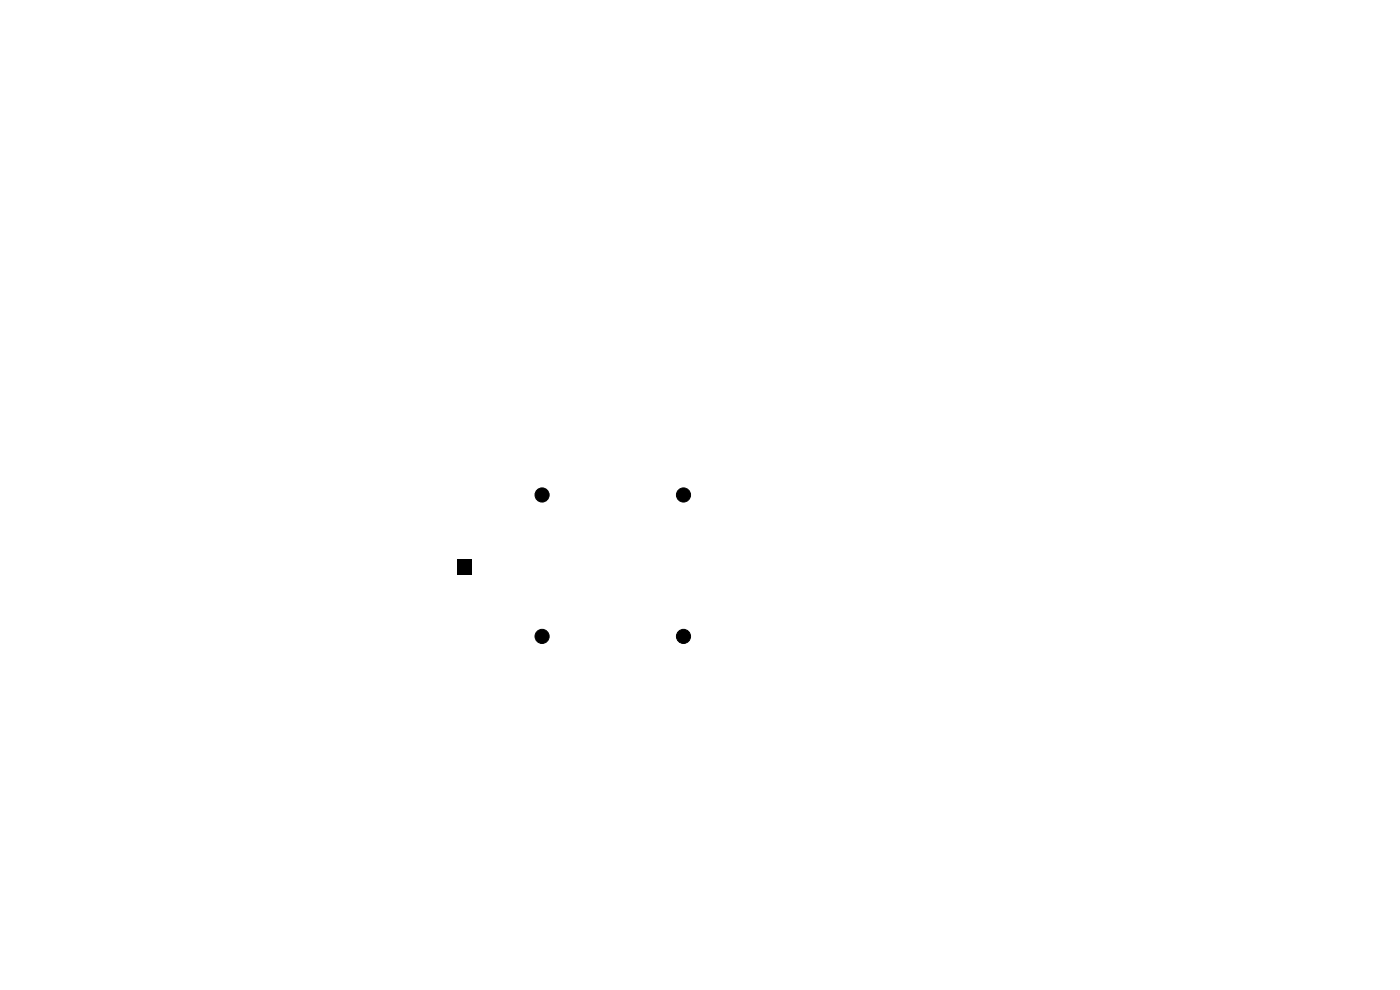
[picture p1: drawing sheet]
<svg xmlns="http://www.w3.org/2000/svg" width="297mm" height="210mm" viewBox="0 0 297 210" stroke-linecap="round" stroke-linejoin="round" font-family="sans-serif">
<path d="M96.9 118.6h3.1v3.3h-3.1z" fill="#000"/>
<g fill="#000" stroke="#000" stroke-width=".21">
<circle cx="115" cy="105" r="1.5"/>
<circle cx="145" cy="105" r="1.5"/>
<circle cx="115" cy="135" r="1.5"/>
<circle cx="145" cy="135" r="1.5"/>
</g>
</svg>
